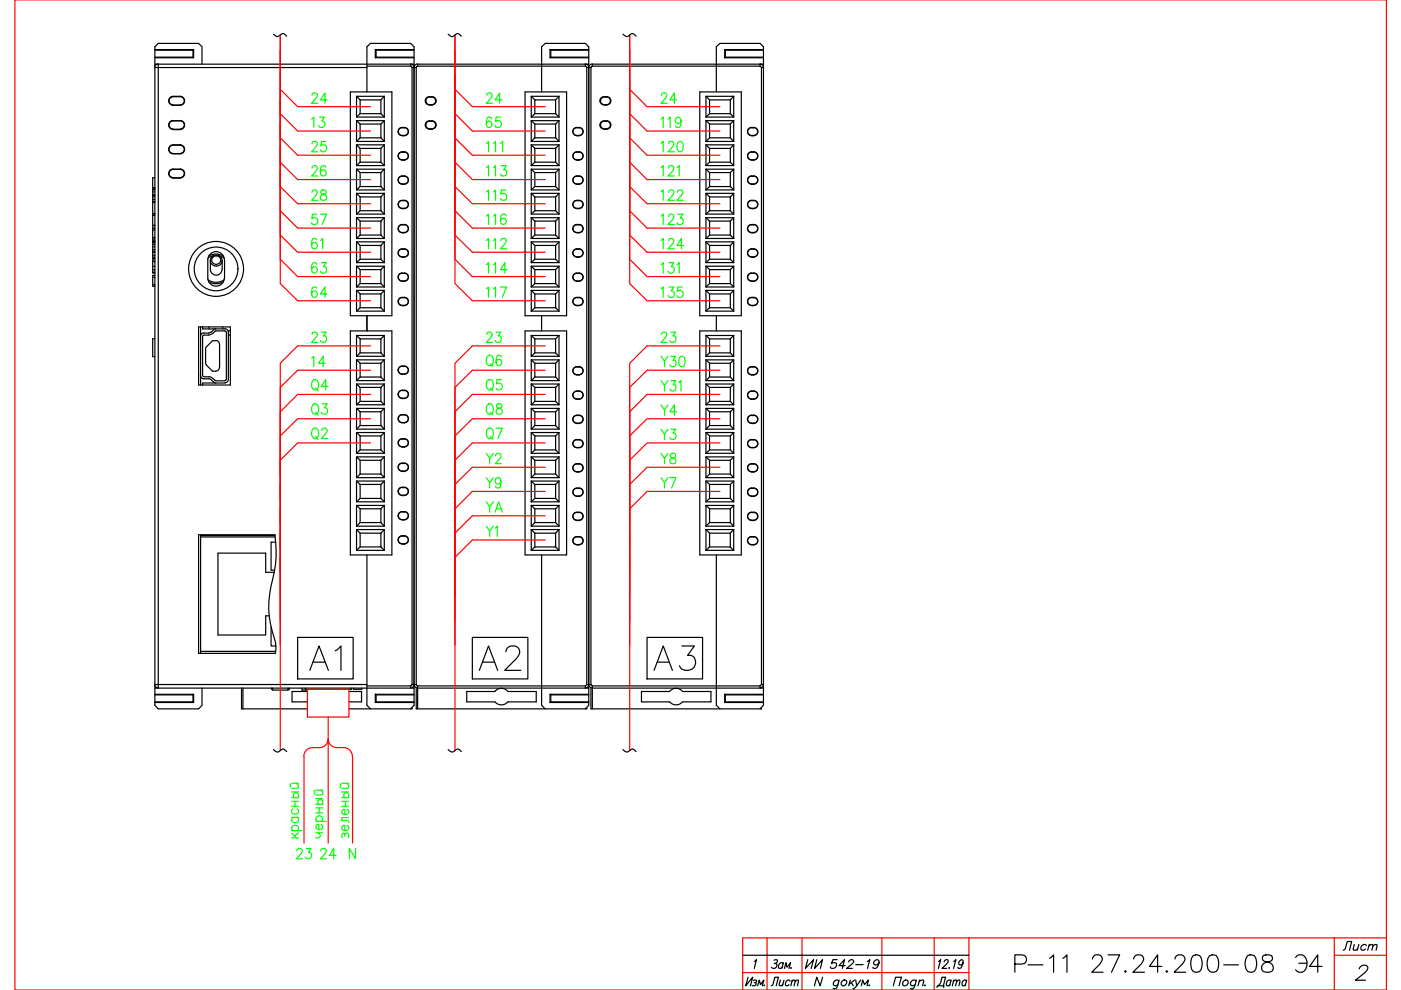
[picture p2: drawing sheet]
<svg xmlns="http://www.w3.org/2000/svg" width="297mm" height="210mm" viewBox="0 0 297 210" stroke-linecap="round" stroke-linejoin="round" font-family="sans-serif">
<defs><g id="words">
<g font-size="8.8">
<text x="64.9" y="143.2">A1</text>
<text x="100.9" y="143.2">A2</text>
<text x="137.9" y="143.2">A3</text>
</g>
<text font-size="7.5" x="214.1" y="207.4">Р-11 27.24.200-08 Э4</text>
<g font-size="5.7" fill="#0f0">
<text x="65.3" y="23.3">24</text>
<text x="102.3" y="23.3">24</text>
<text x="139.3" y="23.3">24</text>
<text x="65.3" y="33.5">25</text>
<text x="139.3" y="33.5">120</text>
<text x="65.3" y="59.3">63</text>
<text x="102.3" y="59.3">114</text>
<text x="102.3" y="79">Q6</text>
<text x="65.3" y="89.3">Q3</text>
<text x="102.3" y="89.3">Q8</text>
<text x="65.3" y="94.5">Q2</text>
<text x="102.3" y="94.5">Q7</text>
<text x="139.3" y="94.5">Y3</text>
<text x="62.1" y="183.4">23</text>
<text x="67" y="183.4">24</text>
</g>
<g font-size="5.3" fill="#0f0">
<text x="65.3" y="28.2">13</text>
<text x="102.3" y="28.2">65</text>
<text x="139.3" y="28.2">119</text>
<text x="65.3" y="38.5">26</text>
<text x="102.3" y="38.5">113</text>
<text x="139.3" y="38.5">121</text>
<text x="65.3" y="43.7">28</text>
<text x="102.3" y="43.7">115</text>
<text x="139.3" y="43.7">122</text>
<text x="65.3" y="54">61</text>
<text x="65.3" y="48.7">57</text>
<text x="102.3" y="54">112</text>
<text x="102.3" y="48.7">116</text>
<text x="139.3" y="54">124</text>
<text x="139.3" y="48.7">123</text>
<text x="65.3" y="64.2">64</text>
<text x="102.3" y="64.2">117</text>
<text x="139.3" y="64.2">135</text>
<text x="65.3" y="73.7">23</text>
<text x="102.3" y="73.7">23</text>
<text x="139.3" y="73.7">23</text>
<text x="65.3" y="84">Q4</text>
<text x="65.3" y="79">14</text>
<text x="102.3" y="84">Q5</text>
<text x="139.3" y="79">Y30</text>
<text x="139.3" y="84">Y31</text>
<text x="139.3" y="89.3">Y4</text>
<text x="102.3" y="99.5">Y2</text>
<text x="139.3" y="99.5">Y8</text>
<text x="102.3" y="104.8">Y9</text>
<text x="139.3" y="104.8">Y7</text>
<text x="102.3" y="109.7">YA</text>
<text x="102.3" y="115">Y1</text>
</g>
<g font-size="5.3">
<text x="284" y="202.8">Лист</text>
<text x="170" y="206.7">ИИ 542-19</text>
<text x="197.9" y="210.6">Дата</text>
</g>
<text font-size="4.9" fill="#0f0" x="75.1" y="178.9" transform="rotate(-90 75.1 178.9)">зеленый</text>
<text font-size="4.9" x="162.6" y="210.3">Лист</text>
</g></defs>
<!-- layer: 1-VIS -->
<g fill="none" stroke="#000" stroke-width=".25">
<path d="M32.8 13.6h55M32.8 14.3h45M32.8 10.5h8.2M32.8 10.6h8.1M32.8 12.1h8.1M32.8 12.2h8.2M33.5 13.6a.74 .74 0 0 0-.7 .7M33.6 13.6l-.1 132.3a.74 .74 0 0 1-.7-.8M41 10.5v1.7l-.1-.1v-1.5zM42.8 13.6v-3.7l-.7-.7h-8.5l-.8 .7v139.6l.8 .8h8.5l.7-.8v-3.6M58 7.3l.9 .5 .9-.6 .3-.1 .7 .6M74.3 19.5h8.8v47.4h-8.8z"/>
<path d="M77.8 19.5v-9.6l.8-.7h8.5l.7 .7v139.6l-.7 .8M79.6 10.5l.1 .1v1.5l-.1 .1zM79.6 10.5h8.2M79.6 12.2h8.2M79.7 10.6h8.1M79.7 12.1h8.1M87 14l.3 .3M87 13.6a.74 .74 0 0 1 .8 .7 .74 .74 0 0 1 .7-.7M87.1 13.6v.4h-9.3M88.3 14.3h-.9v130.8h.9M88.3 14.3v130.8M88.5 14l-.2 .3"/>
<path d="M95 7.3l.9 .5 .9-.6 .3-.1 .7 .6M111.3 19.5h8.8v47.4h-8.8zM114.8 19.5v-9.6l.8-.7h8.5l.7 .7v139.6l-.7 .8M116.6 10.5h8.2M116.6 12.2h8.2M116.6 10.5v1.7M116.6 10.5l.2 .1M116.8 10.6h8M116.8 12.1h8M116.8 12.1l-.2 .1M116.8 10.6v1.5M124.1 13.6a.74 .74 0 0 1 .7 .7 .74 .74 0 0 1 .8-.7"/>
<path d="M124.1 14l.3 .3M124.1 13.6v.4M124.8 13.6h-36.3v.4h35.6M125.3 14.3h-.9v130.8h.9M125.3 14.3v130.8M125.6 14l-.3 .3M125.6 14h35.5M132.1 7.3l.9 .5 .8-.6 .4-.1 .7 .6M148.4 19.5h8.8v47.4h-8.8zM151.9 19.5v-9.6l.7-.7h8.5l.8 .7v139.6l-.8 .8M153.7 10.5h8.2M153.7 12.2h8.2"/>
<path d="M153.7 10.5v1.7M153.7 10.5l.1 .1M153.8 10.6h8.1M153.8 12.1h8.1M153.8 12.1l-.1 .1M153.8 10.6v1.5M161.1 13.6a.74 .74 0 0 1 .8 .7h-.5v130.8h.5a.74 .74 0 0 1-.8 .8v-.5h-35.5v4.9M161.1 14l.3 .3M161.1 13.6v.4M161.9 13.6h-36.3v.4M32.4 39.8h.4M32.8 37.7h-.4v2.2h.4"/>
<path d="M36 31a3 3 0 0 1 2.6-.2 .95 .95 0 0 1 .5 1 .95 .95 0 0 1-.9 .8h-1.5a.95 .95 0 0 1-.9-.6 .95 .95 0 0 1 .2-1zM36 20.7a3 3 0 0 1 2.6-.2 .95 .95 0 0 1 .5 1 .95 .95 0 0 1-.9 .8h-1.5a.95 .95 0 0 1-.9-.6 .95 .95 0 0 1 .2-1zM36.1 31a2.93 2.93 0 0 1 2.4-.1 .89 .89 0 0 1 .5 .9 .89 .89 0 0 1-.8 .8l-1.5-.1a.87 .87 0 0 1-.8-.5 .87 .87 0 0 1 .2-1zM36.1 20.8a2.93 2.93 0 0 1 2.4-.2 .89 .89 0 0 1 .5 1 .89 .89 0 0 1-.8 .7l-1.5-.1a.87 .87 0 0 1-.8-.5 .87 .87 0 0 1 .2-.9zM36.5 20.5h.1M36.5 22.2v.1M36.5 25.6v.1M36.5 27.4h.1M36.5 30.7v.1M36.5 32.5v.1M36.5 35.9v.1M36.5 37.6v.1"/>
<path d="M36.7 35.8a.95 .95 0 0 0-.9 1 .95 .95 0 0 0 .9 .9M36.7 37.6a.87 .87 0 0 1-.9-.8 .87 .87 0 0 1 .9-.9h1.5a.87 .87 0 0 1 .9 .9 .87 .87 0 0 1-.9 .8M36.7 25.5a.95 .95 0 0 0-.9 1 .95 .95 0 0 0 .9 .9M36.7 27.4a.87 .87 0 0 1-.9-.9 .87 .87 0 0 1 .9-.9h1.5a.89 .89 0 0 1 .9 .9 .89 .89 0 0 1-.9 .9M36.7 37.7h1.5M36.7 35.9h1.5M36.7 37.8h1.5M36.7 27.4h1.5M36.7 27.5h1.5M38.2 35.8a.95 .95 0 0 1 .9 1 .95 .95 0 0 1-.9 .9M38.2 25.5a.95 .95 0 0 1 .9 1 .95 .95 0 0 1-.9 .9M75.6 20.4l.8 .8h4.4l.7-.8"/>
<path d="M75.6 35.9h5.9M75.6 20.4h5.9M75.6 25.6h5.9M75.6 30.7h5.9M75.6 20.4v4.4M75.6 25.6v4.4M75.6 30.7v4.4M75.6 35.9v4.4M75.6 24.8h5.9M75.6 30h5.9M75.6 35.1h5.9M75.6 25.6l.8 .7"/>
<path d="M75.6 30.7l.8 .8M75.6 35.9l.8 .7M76.4 21.2v2.9M76.4 26.3v2.9M76.4 31.5v2.9M76.4 36.6v3M76.4 24.1h4.4M76.4 26.3h4.4M76.4 29.2h4.4M76.4 31.5h4.4M76.4 34.4h4.4M76.4 36.6h4.4"/>
<path d="M76.4 39.6h4.4M76.4 39.6l-.8 .7M76.4 34.4l-.8 .7M76.4 29.2l-.8 .8M76.4 24.1l-.8 .7M80.8 21.2v2.9M80.8 26.3v2.9M80.8 31.5v2.9M80.8 36.6v3M80.8 24.1l.7 .7M80.8 29.2l.7 .8M80.8 34.4l.7 .7"/>
<path d="M80.8 39.6l.7 .7M81.5 20.4v4.4M81.5 25.6v4.4M81.5 30.7v4.4M81.5 35.9v4.4M81.5 35.9l-.7 .7M81.5 30.7l-.7 .8M81.5 25.6l-.7 .7M85.3 32.2a.83 .83 0 0 0-.9 .9 .83 .83 0 0 0 .9 .8h.5M85.3 32.3h.5M85.3 34h.5M85.7 37.3a.87 .87 0 0 1 .9 .9 .87 .87 0 0 1-.9 .8"/>
<path d="M85.7 32.2a.87 .87 0 0 1 .9 .9 .87 .87 0 0 1-.9 .8M85.7 37.4a.83 .83 0 0 1 .9 .8 .83 .83 0 0 1-.9 .8M85.7 32.2a.83 .83 0 0 1 .9 .9 .83 .83 0 0 1-.9 .8M85.7 27a.87 .87 0 0 1 .9 .9 .87 .87 0 0 1-.9 .9M85.7 27.1a.83 .83 0 0 1 .9 .8 .83 .83 0 0 1-.9 .8M85.8 37.3a.92 .92 0 0 0-1.3 .6 .92 .92 0 0 0 .8 1.1l.5 .1M85.8 32.2a.92 .92 0 0 0-1.3 .6 .92 .92 0 0 0 .8 1.1M85.8 37.4a.9 .9 0 0 0-1.4 .8 .9 .9 0 0 0 1.4 .8M85.8 27a.92 .92 0 0 0-1.3 .6 .92 .92 0 0 0 .8 1.2h.5M85.8 27.1a.9 .9 0 0 0-1.4 .8 .9 .9 0 0 0 1.4 .8M90.2 21.1v.6M90.2 26.2v.7"/>
<path d="M90.5 20.8a.99 .99 0 0 1 1.4-.2 .99 .99 0 0 1 .2 1.4 .99 .99 0 0 1-1.3 .1 .99 .99 0 0 1-.3-1.3zM91 20.5a.87 .87 0 0 0-.8 .9 .87 .87 0 0 0 .8 .8M91 25.6a.87 .87 0 0 0-.8 .9 .87 .87 0 0 0 .8 .9M91 20.5h.6M91 22.3h.6M91 25.6h.6M91 27.4h.6M91.1 25.7a.87 .87 0 0 0-.8 1.1 .87 .87 0 0 0 1.3 .5 .83 .83 0 0 0 .8-.8 .83 .83 0 0 0-.9-.8M91.1 25.7h.5M91.6 20.5a.87 .87 0 0 1 .9 .9 .87 .87 0 0 1-.9 .8M91.6 25.6a.87 .87 0 0 1 .9 .9 .87 .87 0 0 1-.9 .9M112.6 35.9h5.9"/>
<path d="M112.6 20.4h5.9M112.6 25.6h5.9M112.6 30.7h5.9M112.6 24.8h5.9M112.6 30h5.9M112.6 35.1h5.9M112.6 20.4v4.4M112.6 25.6v4.4M112.6 30.7v4.4M112.6 35.9v4.4M112.6 35.9l.8 .7M112.6 30.7l.8 .8"/>
<path d="M112.6 25.6l.8 .7M112.6 20.4l.8 .8M113.4 24.1h4.4M113.4 26.3h4.4M113.4 29.2h4.4M113.4 31.5h4.4M113.4 34.4h4.4M113.4 36.6h4.4M113.4 39.6h4.4M113.4 24.1l-.8 .7M113.4 29.2l-.8 .8M113.4 34.4l-.8 .7"/>
<path d="M113.4 39.6l-.8 .7M113.4 21.2v2.9M113.4 26.3v2.9M113.4 31.5v2.9M113.4 36.6v3M113.4 21.2h4.4M117.8 21.2v2.9M117.8 26.3v2.9M117.8 31.5v2.9M117.8 36.6v3M117.8 39.6l.7 .7M117.8 34.4l.7 .7"/>
<path d="M117.8 29.2l.7 .8M117.8 24.1l.7 .7M118.5 20.4l-.7 .8M118.5 25.6l-.7 .7M118.5 30.7l-.7 .8M118.5 35.9l-.7 .7M118.5 20.4v4.4M118.5 25.6v4.4M118.5 30.7v4.4M118.5 35.9v4.4M122.3 27.1a.83 .83 0 0 0-.8 .8 .83 .83 0 0 0 .8 .8M122.3 32.2a.83 .83 0 0 0-.8 .9 .83 .83 0 0 0 .8 .8"/>
<path d="M122.3 37.4a.83 .83 0 0 0-.8 .8 .83 .83 0 0 0 .8 .8M122.3 27a.87 .87 0 0 0-.9 .9 .87 .87 0 0 0 .9 .9M122.3 32.2a.87 .87 0 0 0-.9 .9 .87 .87 0 0 0 .9 .8M122.3 37.3a.87 .87 0 0 0-.9 .9 .87 .87 0 0 0 .9 .8M122.3 32.2h.5M122.3 32.3h.5M122.3 33.9h.5M122.3 34h.5M122.3 37.3h.5M122.3 37.4h.5M122.3 39h.5M122.3 39.1h.5"/>
<path d="M122.3 27h.5M122.3 27.1h.5M122.3 28.7h.5M122.3 28.8h.5M122.8 27.1a.83 .83 0 0 1 .8 .8 .83 .83 0 0 1-.8 .8M122.8 32.2a.83 .83 0 0 1 .8 .9 .83 .83 0 0 1-.8 .8M122.8 37.4a.83 .83 0 0 1 .8 .8 .83 .83 0 0 1-.8 .8M122.8 27a.87 .87 0 0 1 .8 .9 .87 .87 0 0 1-.8 .9M122.8 32.2a.87 .87 0 0 1 .8 .9 .87 .87 0 0 1-.8 .8M122.8 37.3a.87 .87 0 0 1 .8 .9 .87 .87 0 0 1-.8 .8M127.3 21.1v.6M127.3 26.2v.7"/>
<path d="M127.6 20.8a.99 .99 0 0 1 1.3-.2 .99 .99 0 0 1 .3 1.4 .99 .99 0 0 1-1.4 .1 .99 .99 0 0 1-.2-1.3zM128.1 20.5a.87 .87 0 0 0-.9 .9 .87 .87 0 0 0 .9 .8M128.1 25.6a.87 .87 0 0 0-.9 .9 .87 .87 0 0 0 .9 .9M128.1 20.5h.6M128.1 22.3h.6M128.1 25.6h.6M128.1 27.4h.6M128.2 25.7a.87 .87 0 0 0-.8 1.1 .87 .87 0 0 0 1.2 .5 .83 .83 0 0 0 .8-.8 .83 .83 0 0 0-.8-.8M128.2 25.7h.4M128.7 20.5a.87 .87 0 0 1 .8 .9 .87 .87 0 0 1-.8 .8M128.7 25.6a.87 .87 0 0 1 .8 .9 .87 .87 0 0 1-.8 .9M149.7 35.9h5.9"/>
<path d="M149.7 20.4h5.9M149.7 25.6h5.9M149.7 30.7h5.9M149.7 24.8h5.9M149.7 30h5.9M149.7 35.1h5.9M149.7 20.4v4.4M149.7 25.6v4.4M149.7 30.7v4.4M149.7 35.9v4.4M149.7 35.9l.7 .7M149.7 30.7l.7 .8"/>
<path d="M149.7 25.6l.7 .7M149.7 20.4l.7 .8M150.4 24.1h4.4M150.4 26.3h4.4M150.4 29.2h4.4M150.4 31.5h4.4M150.4 34.4h4.4M150.4 36.6h4.4M150.4 39.6h4.4M150.4 21.2h4.4M150.4 24.1l-.7 .7M150.4 29.2l-.7 .8"/>
<path d="M150.4 34.4l-.7 .7M150.4 39.6l-.7 .7M150.4 21.2v2.9M150.4 26.3v2.9M150.4 31.5v2.9M150.4 36.6v3M154.8 21.2v2.9M154.8 26.3v2.9M154.8 31.5v2.9M154.8 36.6v3M154.8 39.6l.8 .7M154.8 34.4l.8 .7"/>
<path d="M154.8 29.2l.8 .8M154.8 24.1l.8 .7M155.6 20.4l-.8 .8M155.6 25.6l-.8 .7M155.6 30.7l-.8 .8M155.6 35.9l-.8 .7M155.6 20.4v4.4M155.6 25.6v4.4M155.6 30.7v4.4M155.6 35.9v4.4M159.3 27.1a.83 .83 0 0 0-.8 .8 .83 .83 0 0 0 .8 .8M159.3 32.2a.83 .83 0 0 0-.8 .9 .83 .83 0 0 0 .8 .8"/>
<path d="M159.3 37.4a.83 .83 0 0 0-.8 .8 .83 .83 0 0 0 .8 .8M159.3 27a.87 .87 0 0 0-.8 .9 .87 .87 0 0 0 .8 .9M159.3 32.2a.87 .87 0 0 0-.8 .9 .87 .87 0 0 0 .8 .8M159.3 37.3a.87 .87 0 0 0-.8 .9 .87 .87 0 0 0 .8 .8M159.4 32.2h.4M159.4 32.3h.4M159.4 33.9h.4M159.4 34h.4M159.4 37.3h.4M159.4 37.4h.4M159.4 39h.4M159.4 39.1h.4"/>
<path d="M159.4 27h.4M159.4 27.1h.4M159.4 28.7h.4M159.4 28.8h.4M159.8 27.1a.83 .83 0 0 1 .8 .8 .83 .83 0 0 1-.8 .8M159.8 32.2a.83 .83 0 0 1 .8 .9 .83 .83 0 0 1-.8 .8M159.8 37.4a.83 .83 0 0 1 .8 .8 .83 .83 0 0 1-.8 .8M159.8 27a.87 .87 0 0 1 .9 .9 .87 .87 0 0 1-.9 .9M159.8 32.2a.87 .87 0 0 1 .9 .9 .87 .87 0 0 1-.9 .8M159.8 37.3a.87 .87 0 0 1 .9 .9 .87 .87 0 0 1-.9 .8M32.4 56.5h.4M32.4 57.2h.4"/>
<path d="M32.4 57.7h.4M32.4 58.8h.4M32.4 45.3h.4M32.4 45.4h.4M32.4 45.6h.4M32.4 47.8h.4M32.4 47.9h.4M32.4 48.4h.4M32.4 48.8h.4M32.4 50.3h.4M32.4 50.7h.4M32.4 51.1h.4"/>
<path d="M32.4 51.2h.4M32.4 51.3h.4M32.4 51.4h.4M32.4 51.8h.4M32.4 52.3h.4M32.4 52.9h.4M32.4 53.3h.4M32.4 53.4h.4M32.4 53.5h.4M32.4 54.1h.4M32.4 54.5h.4M32.4 55.5h.4"/>
<path d="M32.4 40.2h.4M32.4 40.7h.4M32.4 41.2h.4M32.4 41.5h.4M32.4 41.7h.4M32.4 42.3h.4M32.4 42.7h.4M32.8 58.4h-.4v2.3h.4M32.8 40.1h-.4v2.7h.4M32.8 42.9h-.4v11.9h.4M32.8 55.1h-.4v2.8h.4M44.6 55.3a1.25 1.25 0 0 0 1.3 1.1 1.25 1.25 0 0 0 1.2-1.1"/>
<path d="M44.6 55.3v1.7a1.25 1.25 0 0 0 1.3 1.3 1.25 1.25 0 0 0 1.2-1.3v-1.7M44.6 55.3a1.25 1.25 0 0 1 1.3-1.2 1.25 1.25 0 0 1 1.2 1.2M45.1 54.2l-1 .5M46.5 54.2l1 .5M47.3 54.3a3.2 3.2 0 0 0-3 0M47.3 59.8a3.2 3.2 0 0 1-3 0M47.5 59.3a2.86 2.86 0 0 1-3.4 0M47.6 55.1a1.76 1.76 0 0 0-1.8-1.7 1.76 1.76 0 0 0-1.7 1.7v3.8a1.76 1.76 0 0 0 1.7 1.8 1.76 1.76 0 0 0 1.8-1.8M47.6 55.1v3.8M75.6 45.4h5.9M75.6 41v4.4M75.6 46.2v4.4"/>
<path d="M75.6 51.3v4.4M75.6 56.4v4.4M75.6 50.6h5.9M75.6 51.3h5.9M75.6 55.7h5.9M75.6 56.4h5.9M75.6 51.3l.8 .7M75.6 56.4l.8 .8M75.6 40.3h5.9M75.6 41h5.9M75.6 46.2h5.9M75.6 41l.8 .8"/>
<path d="M75.6 46.2l.8 .7M76.4 41.8v2.9M76.4 46.9v2.9M76.4 52v3M76.4 57.2v2.9M76.4 49.8h4.4M76.4 52h4.4M76.4 55h4.4M76.4 57.2h4.4M76.4 55l-.8 .7M76.4 49.8l-.8 .8M76.4 41.8h4.4"/>
<path d="M76.4 44.7h4.4M76.4 46.9h4.4M76.4 44.7l-.8 .7M80.8 41.8v2.9M80.8 46.9v2.9M80.8 52v3M80.8 57.2v2.9M80.8 49.8l.7 .8M80.8 55l.7 .7M80.8 44.7l.7 .7M81.5 41v4.4M81.5 46.2v4.4"/>
<path d="M81.5 51.3v4.4M81.5 56.4v4.4M81.5 56.4l-.7 .8M81.5 51.3l-.7 .7M81.5 46.2l-.7 .7M81.5 41l-.7 .8M85.3 42.5a.83 .83 0 0 0-.9 .8 .83 .83 0 0 0 .9 .9h.5M85.3 57.9a.87 .87 0 0 0-.9 .9 .87 .87 0 0 0 .9 .8M85.3 52.8a.83 .83 0 0 0-.9 .8 .83 .83 0 0 0 .9 .9h.5M85.3 47.6a.83 .83 0 0 0-.9 .9 .83 .83 0 0 0 .9 .8h.5M85.3 54.5h.5M85.3 58h.5"/>
<path d="M85.3 59.7h.5M85.3 44.3h.5M85.3 47.7h.5M85.3 49.4h.5M85.3 52.8h.5M85.3 42.6h.5M85.7 42.5a.87 .87 0 0 1 .9 .8 .87 .87 0 0 1-.9 .9M85.7 42.5a.83 .83 0 0 1 .9 .8 .83 .83 0 0 1-.9 .9M85.7 57.9a.87 .87 0 0 1 .9 .9 .87 .87 0 0 1-.9 .8M85.7 57.9a.83 .83 0 0 1 .9 .9 .83 .83 0 0 1-.9 .8M85.7 52.8a.87 .87 0 0 1 .9 .8 .87 .87 0 0 1-.9 .9M85.7 47.6a.87 .87 0 0 1 .9 .9 .87 .87 0 0 1-.9 .8"/>
<path d="M85.7 52.8a.83 .83 0 0 1 .9 .8 .83 .83 0 0 1-.9 .9M85.7 47.6a.83 .83 0 0 1 .9 .9 .83 .83 0 0 1-.9 .8M85.8 42.5a.92 .92 0 0 0-1.3 .5 .92 .92 0 0 0 .8 1.2M85.8 57.9a.92 .92 0 0 0-1.4 .9 .92 .92 0 0 0 1.4 .8M85.8 52.8a.92 .92 0 0 0-1.3 .5 .92 .92 0 0 0 .8 1.2M85.8 47.6a.92 .92 0 0 0-1.3 .6 .92 .92 0 0 0 .8 1.1M112.6 45.4h5.9M112.6 50.6h5.9M112.6 51.3h5.9M112.6 55.7h5.9M112.6 56.4h5.9M112.6 40.3h5.9"/>
<path d="M112.6 41h5.9M112.6 46.2h5.9M112.6 41v4.4M112.6 46.2v4.4M112.6 51.3v4.4M112.6 56.4v4.4M112.6 56.4l.8 .8M112.6 51.3l.8 .7M112.6 46.2l.8 .7M112.6 41l.8 .8M113.4 49.8h4.4M113.4 52h4.4"/>
<path d="M113.4 55h4.4M113.4 57.2h4.4M113.4 41.8h4.4M113.4 44.7h4.4M113.4 46.9h4.4M113.4 44.7l-.8 .7M113.4 49.8l-.8 .8M113.4 55l-.8 .7M113.4 41.8v2.9M113.4 46.9v2.9M113.4 52v3M113.4 57.2v2.9"/>
<path d="M117.8 41.8v2.9M117.8 46.9v2.9M117.8 52v3M117.8 57.2v2.9M117.8 55l.7 .7M117.8 49.8l.7 .8M117.8 44.7l.7 .7M118.5 41l-.7 .8M118.5 46.2l-.7 .7M118.5 51.3l-.7 .7M118.5 56.4l-.7 .8M118.5 41v4.4"/>
<path d="M118.5 46.2v4.4M118.5 51.3v4.4M118.5 56.4v4.4M122.3 42.5a.83 .83 0 0 0-.8 .8 .83 .83 0 0 0 .8 .9M122.3 47.6a.83 .83 0 0 0-.8 .9 .83 .83 0 0 0 .8 .8M122.3 52.8a.83 .83 0 0 0-.8 .8 .83 .83 0 0 0 .8 .9M122.3 57.9a.83 .83 0 0 0-.8 .9 .83 .83 0 0 0 .8 .8M122.3 42.5a.87 .87 0 0 0-.9 .8 .87 .87 0 0 0 .9 .9M122.3 47.6a.87 .87 0 0 0-.9 .9 .87 .87 0 0 0 .9 .8M122.3 52.8a.87 .87 0 0 0-.9 .8 .87 .87 0 0 0 .9 .9M122.3 57.9a.87 .87 0 0 0-.9 .9 .87 .87 0 0 0 .9 .8M122.3 54.5h.5"/>
<path d="M122.3 57.9h.5M122.3 58h.5M122.3 59.6h.5M122.3 59.7h.5M122.3 44.2h.5M122.3 44.3h.5M122.3 47.6h.5M122.3 47.7h.5M122.3 49.3h.5M122.3 49.4h.5M122.3 52.8h.5M122.3 42.5h.5"/>
<path d="M122.3 42.6h.5M122.8 42.5a.83 .83 0 0 1 .8 .8 .83 .83 0 0 1-.8 .9M122.8 47.6a.83 .83 0 0 1 .8 .9 .83 .83 0 0 1-.8 .8M122.8 52.8a.83 .83 0 0 1 .8 .8 .83 .83 0 0 1-.8 .9M122.8 57.9a.83 .83 0 0 1 .8 .9 .83 .83 0 0 1-.8 .8M122.8 42.5a.87 .87 0 0 1 .8 .8 .87 .87 0 0 1-.8 .9M122.8 47.6a.87 .87 0 0 1 .8 .9 .87 .87 0 0 1-.8 .8M122.8 52.8a.87 .87 0 0 1 .8 .8 .87 .87 0 0 1-.8 .9M122.8 57.9a.87 .87 0 0 1 .8 .9 .87 .87 0 0 1-.8 .8M149.7 45.4h5.9M149.7 50.6h5.9M149.7 51.3h5.9"/>
<path d="M149.7 55.7h5.9M149.7 56.4h5.9M149.7 40.3h5.9M149.7 41h5.9M149.7 46.2h5.9M149.7 41v4.4M149.7 46.2v4.4M149.7 51.3v4.4M149.7 56.4v4.4M149.7 56.4l.7 .8M149.7 51.3l.7 .7M149.7 46.2l.7 .7"/>
<path d="M149.7 41l.7 .8M150.4 49.8h4.4M150.4 52h4.4M150.4 55h4.4M150.4 57.2h4.4M150.4 41.8h4.4M150.4 44.7h4.4M150.4 46.9h4.4M150.4 44.7l-.7 .7M150.4 49.8l-.7 .8M150.4 55l-.7 .7M150.4 41.8v2.9"/>
<path d="M150.4 46.9v2.9M150.4 52v3M150.4 57.2v2.9M154.8 41.8v2.9M154.8 46.9v2.9M154.8 52v3M154.8 57.2v2.9M154.8 55l.8 .7M154.8 49.8l.8 .8M154.8 44.7l.8 .7M155.6 41l-.8 .8M155.6 46.2l-.8 .7"/>
<path d="M155.6 51.3l-.8 .7M155.6 56.4l-.8 .8M155.6 41v4.4M155.6 46.2v4.4M155.6 51.3v4.4M155.6 56.4v4.4M159.3 42.5a.83 .83 0 0 0-.8 .8 .83 .83 0 0 0 .8 .9M159.3 47.6a.83 .83 0 0 0-.8 .9 .83 .83 0 0 0 .8 .8M159.3 52.8a.83 .83 0 0 0-.8 .8 .83 .83 0 0 0 .8 .9M159.3 57.9a.83 .83 0 0 0-.8 .9 .83 .83 0 0 0 .8 .8M159.3 42.5a.87 .87 0 0 0-.8 .8 .87 .87 0 0 0 .8 .9M159.3 47.6a.87 .87 0 0 0-.8 .9 .87 .87 0 0 0 .8 .8"/>
<path d="M159.3 52.8a.87 .87 0 0 0-.8 .8 .87 .87 0 0 0 .8 .9M159.3 57.9a.87 .87 0 0 0-.8 .9 .87 .87 0 0 0 .8 .8M159.4 54.5h.4M159.4 57.9h.4M159.4 58h.4M159.4 59.6h.4M159.4 59.7h.4M159.4 44.2h.4M159.4 44.3h.4M159.4 47.6h.4M159.4 47.7h.4M159.4 49.3h.4"/>
<path d="M159.4 49.4h.4M159.4 52.8h.4M159.4 42.5h.4M159.4 42.6h.4M159.8 42.5a.83 .83 0 0 1 .8 .8 .83 .83 0 0 1-.8 .9M159.8 47.6a.83 .83 0 0 1 .8 .9 .83 .83 0 0 1-.8 .8M159.8 52.8a.83 .83 0 0 1 .8 .8 .83 .83 0 0 1-.8 .9M159.8 57.9a.83 .83 0 0 1 .8 .9 .83 .83 0 0 1-.8 .8M159.8 42.5a.87 .87 0 0 1 .9 .8 .87 .87 0 0 1-.9 .9M159.8 47.6a.87 .87 0 0 1 .9 .9 .87 .87 0 0 1-.9 .8M159.8 52.8a.87 .87 0 0 1 .9 .8 .87 .87 0 0 1-.9 .9M159.8 57.9a.87 .87 0 0 1 .9 .9 .87 .87 0 0 1-.9 .8"/>
<path d="M32.4 60.3h.4M32.8 71.8h-.4v3.8h.4M42.1 69.3h6.7v12.3h-6.7zM42.5 79.6a.74 .74 0 0 0 .7 .7h1.2l.4 .2M42.5 69.3v12.3M43 69.3v.4h4.7M43 79.6l.2 .3a1.97 1.97 0 0 1 1.9 .3M43.8 73.5l-.2 .5v3.1l1.5 1.6h.7M44.3 69.3v.4M44.8 70.4l-.4 .2h-1.1a.68 .68 0 0 0-.8 .7M45.1 70.7a2.36 2.36 0 0 1-2 .4l-.1 .2v8.3M45.2 69.9l-.4 .5"/>
<path d="M45.8 69.7l-.6 .2M45.8 70.2l-.7 .5M45.8 72.2a.74 .74 0 0 1 .7 .7M45.8 70.2h1.9M45.8 72.2h-.7l-1.3 1.3M46.5 77.9a.74 .74 0 0 1-.7 .8M46.6 73v4.9M47.2 69.3v.4M47.7 69.7a.74 .74 0 0 1 .7 .7v10M47.7 70.2l.2 .2 .1 10M48.3 70.2h.5M48.4 71h.4"/>
<path d="M74.3 70.2h8.8v47.5h-8.8zM75.6 61.6v4.4M75.6 71.1v4.4M75.6 76.3v4.4M75.6 75.5h5.9M75.6 76.3h5.9M75.6 76.3l.8 .7M75.6 60.8h5.9M75.6 61.6h5.9M75.6 66h5.9M75.6 71.1h5.9M75.6 61.6l.8 .7"/>
<path d="M75.6 71.1l.8 .8M76.4 62.3v2.9M76.4 71.9v2.9M76.4 77v2.9M76.4 74.8h4.4M76.4 77h4.4M76.4 79.9h4.4M76.4 79.9l-.8 .8M76.4 74.8l-.8 .7M76.4 60.1h4.4M76.4 62.3h4.4M76.4 65.2h4.4"/>
<path d="M76.4 71.9h4.4M76.4 65.2l-.8 .8M76.4 60.1l-.8 .7M77.8 66.9v3.3M80.8 62.3v2.9M80.8 71.9v2.9M80.8 77v2.9M80.8 74.8l.7 .7M80.8 79.9l.7 .8M80.8 60.1l.7 .7M80.8 65.2l.7 .8M81.5 61.6v4.4"/>
<path d="M81.5 71.1v4.4M81.5 76.3v4.4M81.5 76.3l-.7 .7M81.5 71.1l-.7 .8M81.5 61.6l-.7 .7M85.3 77.7a.83 .83 0 0 0-.9 .8 .83 .83 0 0 0 .9 .8h.5M85.3 63.1a.83 .83 0 0 0-.9 .8 .83 .83 0 0 0 .9 .8h.5M85.3 77.7h.5M85.3 63.1h.5M85.3 64.8h.5M85.7 77.6a.87 .87 0 0 1 .9 .9 .87 .87 0 0 1-.9 .8M85.7 77.7a.83 .83 0 0 1 .9 .8 .83 .83 0 0 1-.9 .8"/>
<path d="M85.7 63a.87 .87 0 0 1 .9 .9 .87 .87 0 0 1-.9 .9M85.7 63.1a.83 .83 0 0 1 .9 .8 .83 .83 0 0 1-.9 .8M85.8 77.6a.96 .96 0 0 0-1.4 .9 .96 .96 0 0 0 1.4 .8M85.8 63a.92 .92 0 0 0-1.3 .6 .92 .92 0 0 0 .8 1.2M111.3 70.2h8.8v47.5h-8.8zM112.6 75.5h5.9M112.6 76.3h5.9M112.6 60.8h5.9M112.6 61.6h5.9M112.6 66h5.9M112.6 71.1h5.9M112.6 61.6v4.4"/>
<path d="M112.6 71.1v4.4M112.6 76.3v4.4M112.6 61.6l.8 .7M112.6 76.3l.8 .7M112.6 71.1l.8 .8M113.4 74.8h4.4M113.4 77h4.4M113.4 79.9h4.4M113.4 60.1h4.4M113.4 62.3h4.4M113.4 65.2h4.4M113.4 71.9h4.4"/>
<path d="M113.4 60.1l-.8 .7M113.4 65.2l-.8 .8M113.4 62.3v2.9M113.4 71.9v2.9M113.4 77v2.9M113.4 74.8l-.8 .7M113.4 79.9l-.8 .8M114.8 66.9v3.3M117.8 62.3v2.9M117.8 71.9v2.9M117.8 77v2.9M117.8 65.2l.7 .8"/>
<path d="M117.8 60.1l.7 .7M117.8 79.9l.7 .8M117.8 74.8l.7 .7M118.5 61.6v4.4M118.5 71.1v4.4M118.5 76.3v4.4M118.5 61.6l-.7 .7M118.5 71.1l-.7 .8M118.5 76.3l-.7 .7M121.7 78l.6-.2a.83 .83 0 0 0-.8 .8 .83 .83 0 0 0 .8 .8 .83 .83 0 0 1-.8-.5 .83 .83 0 0 1 .2-.9zM122.3 63.1a.83 .83 0 0 0-.8 .8 .83 .83 0 0 0 .8 .8M122.3 63a.87 .87 0 0 0-.9 .9 .87 .87 0 0 0 .9 .9"/>
<path d="M122.3 63h.5M122.3 63.1h.5M122.3 64.7h.5M122.3 64.8h.5M122.3 79.5h.5M122.3 79.4h.5M122.3 77.8h.5M122.3 77.7h.5M122.8 63.1a.83 .83 0 0 1 .8 .8 .83 .83 0 0 1-.8 .8M122.8 63a.87 .87 0 0 1 .8 .9 .87 .87 0 0 1-.8 .9M122.8 77.8a.83 .83 0 0 1 .8 .8 .83 .83 0 0 1-.8 .8 .83 .83 0 0 0 .8-.8 .83 .83 0 0 0-.8-.8zM148.4 70.2h8.8v47.5h-8.8z"/>
<path d="M149.7 75.5h5.9M149.7 76.3h5.9M149.7 60.8h5.9M149.7 61.6h5.9M149.7 66h5.9M149.7 71.1h5.9M149.7 61.6v4.4M149.7 71.1v4.4M149.7 76.3v4.4M149.7 61.6l.7 .7M149.7 76.3l.7 .7M149.7 71.1l.7 .8"/>
<path d="M150.4 74.8h4.4M150.4 77h4.4M150.4 79.9h4.4M150.4 60.1h4.4M150.4 62.3h4.4M150.4 65.2h4.4M150.4 71.9h4.4M150.4 60.1l-.7 .7M150.4 65.2l-.7 .8M150.4 62.3v2.9M150.4 71.9v2.9M150.4 77v2.9"/>
<path d="M150.4 74.8l-.7 .7M150.4 79.9l-.7 .8M151.9 66.9v3.3M154.8 62.3v2.9M154.8 71.9v2.9M154.8 77v2.9M154.8 65.2l.8 .8M154.8 60.1l.8 .7M154.8 79.9l.8 .8M154.8 74.8l.8 .7M155.6 61.6v4.4M155.6 71.1v4.4"/>
<path d="M155.6 76.3v4.4M155.6 61.6l-.8 .7M155.6 71.1l-.8 .8M155.6 76.3l-.8 .7M158.7 78l.6-.2a.83 .83 0 0 0-.8 .8 .83 .83 0 0 0 .8 .8 .83 .83 0 0 1-.8-.5 .83 .83 0 0 1 .2-.9zM159.3 63.1a.83 .83 0 0 0-.8 .8 .83 .83 0 0 0 .8 .8M159.3 63a.87 .87 0 0 0-.8 .9 .87 .87 0 0 0 .8 .9M159.4 63h.4M159.4 63.1h.4M159.4 64.7h.4M159.4 64.8h.4M159.4 79.5h.4"/>
<path d="M159.4 79.4h.4M159.4 77.8h.4M159.4 77.7h.4M159.8 63.1a.83 .83 0 0 1 .8 .8 .83 .83 0 0 1-.8 .8M159.8 63a.87 .87 0 0 1 .9 .9 .87 .87 0 0 1-.9 .9M159.8 77.8a.83 .83 0 0 1 .8 .8 .83 .83 0 0 1-.8 .8M44.8 80.5l.4 .5M45.1 80.2l.5 .5M45.2 81l.6 .2M45.6 80.6l.2 .1M45.8 80.7h1.9M47.7 81.2h-4.7v.4"/>
<path d="M47.9 80.4l-.2 .3M48.4 80.4a.74 .74 0 0 1-.7 .8M75.6 80.7h5.9M75.6 81.4v4.4M75.6 86.6v4.4M75.6 91.7v4.4M75.6 96.9v4.4M75.6 81.4h5.9M75.6 85.8h5.9M75.6 86.6h5.9M75.6 91h5.9M75.6 91.7h5.9"/>
<path d="M75.6 96.1h5.9M75.6 96.9h5.9M75.6 81.4l.8 .7M75.6 86.6l.8 .7M75.6 91.7l.8 .7M75.6 96.9l.8 .7M76.4 82.1v3M76.4 87.3v2.9M76.4 92.4v3M76.4 97.6v2.9M76.4 82.1h4.4M76.4 85.1h4.4"/>
<path d="M76.4 87.3h4.4M76.4 90.2h4.4M76.4 92.4h4.4M76.4 95.4h4.4M76.4 97.6h4.4M76.4 95.4l-.8 .7M76.4 90.2l-.8 .8M76.4 85.1l-.8 .7M80.8 82.1v3M80.8 87.3v2.9M80.8 92.4v3M80.8 97.6v2.9"/>
<path d="M80.8 85.1l.7 .7M80.8 90.2l.7 .8M80.8 95.4l.7 .7M81.5 96.9v4.4l-.7-.8M81.5 81.4v4.4M81.5 86.6v4.4M81.5 91.7v4.4M81.5 96.9l-.7 .7M81.5 91.7l-.7 .7M81.5 86.6l-.7 .7M81.5 81.4l-.7 .7M85.3 98.2a.83 .83 0 0 0-.9 .9 .83 .83 0 0 0 .9 .8h.5"/>
<path d="M85.3 93.1a.83 .83 0 0 0-.9 .8 .83 .83 0 0 0 .9 .8h.5M85.3 87.9a.83 .83 0 0 0-.9 .9 .83 .83 0 0 0 .9 .8h.5M85.3 93.1h.5M85.3 98.3h.5M85.3 100h.5M85.3 88h.5M85.7 98.2a.87 .87 0 0 1 .9 .9 .87 .87 0 0 1-.9 .8M85.7 93a.87 .87 0 0 1 .9 .9 .87 .87 0 0 1-.9 .9M85.7 98.2a.83 .83 0 0 1 .9 .9 .83 .83 0 0 1-.9 .8M85.7 93.1a.83 .83 0 0 1 .9 .8 .83 .83 0 0 1-.9 .8M85.7 87.9a.87 .87 0 0 1 .9 .9 .87 .87 0 0 1-.9 .8M85.7 82.7a.87 .87 0 0 1 .9 .9 .87 .87 0 0 1-.9 .9"/>
<path d="M85.7 87.9a.83 .83 0 0 1 .9 .9 .83 .83 0 0 1-.9 .8M85.7 82.8a.83 .83 0 0 1 .9 .8 .83 .83 0 0 1-.9 .8M85.8 98.2a.92 .92 0 0 0-1.3 .6 .92 .92 0 0 0 .8 1.1M85.8 93a.92 .92 0 0 0-1.3 .6 .92 .92 0 0 0 .8 1.2h.5M85.8 87.9a.96 .96 0 0 0-1.4 .9 .96 .96 0 0 0 1.4 .8M85.8 82.7a.92 .92 0 0 0-1.3 .6 .92 .92 0 0 0 .8 1.2h.5M85.8 82.8a.9 .9 0 0 0-1.4 .8 .9 .9 0 0 0 1.4 .8M112.6 80.7h5.9M112.6 81.4h5.9M112.6 85.8h5.9M112.6 86.6h5.9M112.6 91h5.9"/>
<path d="M112.6 91.7h5.9M112.6 96.1h5.9M112.6 96.9h5.9M112.6 81.4v4.4M112.6 86.6v4.4M112.6 91.7v4.4M112.6 96.9v4.4M112.6 96.9l.8 .7M112.6 91.7l.8 .7M112.6 86.6l.8 .7M112.6 81.4l.8 .7M113.4 82.1h4.4"/>
<path d="M113.4 85.1h4.4M113.4 87.3h4.4M113.4 90.2h4.4M113.4 92.4h4.4M113.4 95.4h4.4M113.4 97.6h4.4M113.4 82.1v3M113.4 87.3v2.9M113.4 92.4v3M113.4 97.6v2.9M113.4 85.1l-.8 .7M113.4 90.2l-.8 .8"/>
<path d="M113.4 95.4l-.8 .7M117.8 82.1v3M117.8 87.3v2.9M117.8 92.4v3M117.8 97.6v2.9M117.8 95.4l.7 .7M117.8 90.2l.7 .8M117.8 85.1l.7 .7M118.5 81.4v4.4M118.5 86.6v4.4M118.5 91.7v4.4M118.5 96.9v4.4"/>
<path d="M118.5 81.4l-.7 .7M118.5 86.6l-.7 .7M118.5 91.7l-.7 .7M118.5 96.9l-.7 .7M121.7 88.3l.6-.2a.83 .83 0 0 0-.8 .8 .83 .83 0 0 0 .8 .8 .83 .83 0 0 1-.8-.5 .83 .83 0 0 1 .2-.9zM122.3 82.9a.83 .83 0 0 0-.8 .9 .83 .83 0 0 0 .8 .8M122.3 93.2a.83 .83 0 0 0-.8 .9 .83 .83 0 0 0 .8 .8M122.3 98.4a.83 .83 0 0 0-.8 .8 .83 .83 0 0 0 .8 .8M122.3 82.9a.87 .87 0 0 0-.9 .9 .87 .87 0 0 0 .9 .8M122.3 93.2a.87 .87 0 0 0-.9 .9 .87 .87 0 0 0 .9 .8M122.3 98.3a.87 .87 0 0 0-.9 .9 .87 .87 0 0 0 .9 .8M122.3 98.4h.5"/>
<path d="M122.3 98.3h.5M122.3 94.9h.5M122.3 93.3h.5M122.3 93.2h.5M122.3 89.8h.5M122.3 89.7h.5M122.3 88.1h.5M122.3 88h.5M122.3 84.6h.5M122.3 83h.5M122.3 82.9h.5M122.8 82.9a.83 .83 0 0 1 .8 .9 .83 .83 0 0 1-.8 .8"/>
<path d="M122.8 88.1a.83 .83 0 0 1 .8 .8 .83 .83 0 0 1-.8 .8 .83 .83 0 0 0 .8-.8 .83 .83 0 0 0-.8-.8zM122.8 93.2a.83 .83 0 0 1 .8 .9 .83 .83 0 0 1-.8 .8M122.8 98.4a.83 .83 0 0 1 .8 .8 .83 .83 0 0 1-.8 .8M122.8 82.9a.87 .87 0 0 1 .8 .9 .87 .87 0 0 1-.8 .8M122.8 93.2a.87 .87 0 0 1 .8 .9 .87 .87 0 0 1-.8 .8M122.8 98.3a.87 .87 0 0 1 .8 .9 .87 .87 0 0 1-.8 .8M149.7 80.7h5.9M149.7 81.4h5.9M149.7 85.8h5.9M149.7 86.6h5.9M149.7 91h5.9M149.7 91.7h5.9"/>
<path d="M149.7 96.1h5.9M149.7 96.9h5.9M149.7 81.4v4.4M149.7 86.6v4.4M149.7 91.7v4.4M149.7 96.9v4.4M149.7 96.9l.7 .7M149.7 91.7l.7 .7M149.7 86.6l.7 .7M149.7 81.4l.7 .7M150.4 82.1h4.4M150.4 85.1h4.4"/>
<path d="M150.4 87.3h4.4M150.4 90.2h4.4M150.4 92.4h4.4M150.4 95.4h4.4M150.4 97.6h4.4M150.4 82.1v3M150.4 87.3v2.9M150.4 92.4v3M150.4 97.6v2.9M150.4 85.1l-.7 .7M150.4 90.2l-.7 .8M150.4 95.4l-.7 .7"/>
<path d="M154.8 82.1v3M154.8 87.3v2.9M154.8 92.4v3M154.8 97.6v2.9M154.8 95.4l.8 .7M154.8 90.2l.8 .8M154.8 85.1l.8 .7M155.6 81.4v4.4M155.6 86.6v4.4M155.6 91.7v4.4M155.6 96.9v4.4M155.6 81.4l-.8 .7"/>
<path d="M155.6 86.6l-.8 .7M155.6 91.7l-.8 .7M155.6 96.9l-.8 .7M158.7 88.3l.6-.2a.83 .83 0 0 0-.8 .8 .83 .83 0 0 0 .8 .8 .83 .83 0 0 1-.8-.5 .83 .83 0 0 1 .2-.9zM159.3 82.9a.83 .83 0 0 0-.8 .9 .83 .83 0 0 0 .8 .8M159.3 93.2a.83 .83 0 0 0-.8 .9 .83 .83 0 0 0 .8 .8M159.3 98.4a.83 .83 0 0 0-.8 .8 .83 .83 0 0 0 .8 .8M159.3 82.9a.87 .87 0 0 0-.8 .9 .87 .87 0 0 0 .8 .8M159.3 93.2a.87 .87 0 0 0-.8 .9 .87 .87 0 0 0 .8 .8M159.3 98.3a.87 .87 0 0 0-.8 .9 .87 .87 0 0 0 .8 .8M159.4 98.4h.4M159.4 98.3h.4"/>
<path d="M159.4 94.9h.4M159.4 93.3h.4M159.4 93.2h.4M159.4 89.8h.4M159.4 89.7h.4M159.4 88.1h.4M159.4 88h.4M159.4 84.6h.4M159.4 83h.4M159.4 82.9h.4M159.8 82.9a.83 .83 0 0 1 .8 .9 .83 .83 0 0 1-.8 .8M159.8 88.1a.83 .83 0 0 1 .8 .8 .83 .83 0 0 1-.8 .8"/>
<path d="M159.8 93.2a.83 .83 0 0 1 .8 .9 .83 .83 0 0 1-.8 .8M159.8 98.4a.83 .83 0 0 1 .8 .8 .83 .83 0 0 1-.8 .8M159.8 82.9a.87 .87 0 0 1 .9 .9 .87 .87 0 0 1-.9 .8M159.8 93.2a.87 .87 0 0 1 .9 .9 .87 .87 0 0 1-.9 .8M159.8 98.3a.87 .87 0 0 1 .9 .9 .87 .87 0 0 1-.9 .8M42.1 113.4h16.2a24.4 24.4 0 0 1-.9 11 20.8 20.8 0 0 0 1 11.8l.1 1.6-.1 .7h-16.3zM42.5 113.4v25.1M42.5 113.6h15.8M42.5 113.8h15.8M58.4 114.9h-.9v6h.7M75.6 102v4.4M75.6 107.2v4.4"/>
<path d="M75.6 112.3v4.4M75.6 101.3h5.9M75.6 102h5.9M75.6 107.2h5.9M75.6 111.6h5.9M75.6 112.3h5.9M75.6 102l.8 .7M75.6 116.7h5.9M75.6 107.2l.8 .7M75.6 112.3l.8 .7M76.4 105.7l-.8 .7h5.9M76.4 102.7v3"/>
<path d="M76.4 107.9v2.9M76.4 113v3M76.4 100.5l-.8 .8M76.4 116l-.8 .7M76.4 110.8l-.8 .8M76.4 102.7h4.4M76.4 105.7h4.4M76.4 107.9h4.4M76.4 110.8h4.4M76.4 113h4.4M76.4 116h4.4M76.4 100.5h4.4"/>
<path d="M77.8 117.7v31.8l.8 .8M80.8 102.7v3M80.8 107.9v2.9M80.8 113v3M80.8 105.7l.7 .7M80.8 110.8l.7 .8M80.8 116l.7 .7M81.5 102v4.4M81.5 107.2v4.4M81.5 112.3v4.4M81.5 112.3l-.7 .7M81.5 107.2l-.7 .7"/>
<path d="M81.5 102l-.7 .7M85.3 113.6a.83 .83 0 0 0-.9 .9 .83 .83 0 0 0 .9 .8h.5M85.3 108.5a.83 .83 0 0 0-.9 .8 .83 .83 0 0 0 .9 .9h.5M85.3 103.3a.83 .83 0 0 0-.9 .9 .83 .83 0 0 0 .9 .8h.5M85.3 108.6h.5M85.3 110.3h.5M85.3 113.7h.5M85.3 115.4h.5M85.3 103.4h.5M85.3 105.1h.5M85.7 113.6a.87 .87 0 0 1 .9 .9 .87 .87 0 0 1-.9 .8M85.7 108.5a.87 .87 0 0 1 .9 .8 .87 .87 0 0 1-.9 .9"/>
<path d="M85.7 113.6a.83 .83 0 0 1 .9 .9 .83 .83 0 0 1-.9 .8M85.7 108.5a.83 .83 0 0 1 .9 .8 .83 .83 0 0 1-.9 .9M85.7 103.3a.87 .87 0 0 1 .9 .9 .87 .87 0 0 1-.9 .8M85.7 103.3a.83 .83 0 0 1 .9 .9 .83 .83 0 0 1-.9 .8M85.8 113.6a.92 .92 0 0 0-1.3 .6 .92 .92 0 0 0 .8 1.1M85.8 108.5a.92 .92 0 0 0-1.3 .5 .92 .92 0 0 0 .8 1.2M85.8 103.3a.92 .92 0 0 0-1.3 .6 .92 .92 0 0 0 .8 1.1M112.6 101.3h5.9M112.6 102h5.9M112.6 107.2h5.9M112.6 111.6h5.9M112.6 112.3h5.9"/>
<path d="M112.6 116.7h5.9M112.6 102v4.4M112.6 107.2v4.4M112.6 112.3v4.4M112.6 112.3l.8 .7M112.6 107.2l.8 .7M112.6 102l.8 .7M112.6 106.4h5.9M113.4 102.7h4.4M113.4 105.7h4.4M113.4 107.9h4.4M113.4 110.8h4.4"/>
<path d="M113.4 113h4.4M113.4 116h4.4M113.4 100.5h4.4M113.4 102.7v3M113.4 107.9v2.9M113.4 113v3M113.4 100.5l-.8 .8M113.4 105.7l-.8 .7M113.4 110.8l-.8 .8M113.4 116l-.8 .7M114.8 117.7v31.8l.8 .8M117.8 102.7v3"/>
<path d="M117.8 107.9v2.9M117.8 113v3M117.8 116l.7 .7M117.8 110.8l.7 .8M117.8 105.7l.7 .7M117.8 100.5l.7 .8M118.5 102v4.4M118.5 107.2v4.4M118.5 112.3v4.4M118.5 102l-.7 .7M118.5 107.2l-.7 .7M118.5 112.3l-.7 .7"/>
<path d="M122.3 103.5a.83 .83 0 0 0-.8 .8 .83 .83 0 0 0 .8 .9M122.3 108.6a.83 .83 0 0 0-.8 .9 .83 .83 0 0 0 .8 .8M122.3 113.8a.83 .83 0 0 0-.8 .8 .83 .83 0 0 0 .8 .9M122.3 103.5a.87 .87 0 0 0-.9 .8 .87 .87 0 0 0 .9 .9M122.3 108.6a.87 .87 0 0 0-.9 .9 .87 .87 0 0 0 .9 .8M122.3 113.8a.87 .87 0 0 0-.9 .8 .87 .87 0 0 0 .9 .9M122.3 113.8h.5M122.3 115.5h.5M122.3 110.4h.5M122.3 110.3h.5M122.3 108.7h.5M122.3 108.6h.5"/>
<path d="M122.3 105.3h.5M122.3 105.2h.5M122.3 103.6h.5M122.3 103.5h.5M122.3 100.1h.5M122.3 100h.5M122.8 103.5a.83 .83 0 0 1 .8 .8 .83 .83 0 0 1-.8 .9M122.8 108.6a.83 .83 0 0 1 .8 .9 .83 .83 0 0 1-.8 .8M122.8 113.8a.83 .83 0 0 1 .8 .8 .83 .83 0 0 1-.8 .9M122.8 103.5a.87 .87 0 0 1 .8 .8 .87 .87 0 0 1-.8 .9M122.8 108.6a.87 .87 0 0 1 .8 .9 .87 .87 0 0 1-.8 .8M122.8 113.8a.87 .87 0 0 1 .8 .8 .87 .87 0 0 1-.8 .9"/>
<path d="M149.7 101.3h5.9M149.7 102h5.9M149.7 107.2h5.9M149.7 111.6h5.9M149.7 112.3h5.9M149.7 116.7h5.9M149.7 106.4h5.9M149.7 102v4.4M149.7 107.2v4.4M149.7 112.3v4.4M149.7 112.3l.7 .7M149.7 107.2l.7 .7"/>
<path d="M149.7 102l.7 .7M150.4 102.7h4.4M150.4 105.7h4.4M150.4 107.9h4.4M150.4 110.8h4.4M150.4 113h4.4M150.4 116h4.4M150.4 100.5h4.4M150.4 102.7v3M150.4 107.9v2.9M150.4 113v3M150.4 100.5l-.7 .8"/>
<path d="M150.4 105.7l-.7 .7M150.4 110.8l-.7 .8M150.4 116l-.7 .7M151.9 117.7v31.8l.7 .8M154.8 102.7v3M154.8 107.9v2.9M154.8 113v3M154.8 116l.8 .7M154.8 110.8l.8 .8M154.8 105.7l.8 .7M154.8 100.5l.8 .8M155.6 102v4.4"/>
<path d="M155.6 107.2v4.4M155.6 112.3v4.4M155.6 102l-.8 .7M155.6 107.2l-.8 .7M155.6 112.3l-.8 .7M159.3 103.5a.83 .83 0 0 0-.8 .8 .83 .83 0 0 0 .8 .9M159.3 108.6a.83 .83 0 0 0-.8 .9 .83 .83 0 0 0 .8 .8M159.3 113.8a.83 .83 0 0 0-.8 .8 .83 .83 0 0 0 .8 .9M159.3 103.5a.87 .87 0 0 0-.8 .8 .87 .87 0 0 0 .8 .9M159.3 108.6a.87 .87 0 0 0-.8 .9 .87 .87 0 0 0 .8 .8M159.3 113.8a.87 .87 0 0 0-.8 .8 .87 .87 0 0 0 .8 .9M159.4 113.8h.4"/>
<path d="M159.4 115.5h.4M159.4 110.4h.4M159.4 110.3h.4M159.4 108.7h.4M159.4 108.6h.4M159.4 105.3h.4M159.4 105.2h.4M159.4 103.6h.4M159.4 103.5h.4M159.4 100.1h.4M159.4 100h.4M159.8 103.5a.83 .83 0 0 1 .8 .8 .83 .83 0 0 1-.8 .9"/>
<path d="M159.8 108.6a.83 .83 0 0 1 .8 .9 .83 .83 0 0 1-.8 .8M159.8 113.8a.83 .83 0 0 1 .8 .8 .83 .83 0 0 1-.8 .9M159.8 103.5a.87 .87 0 0 1 .9 .8 .87 .87 0 0 1-.9 .9M159.8 108.6a.87 .87 0 0 1 .9 .9 .87 .87 0 0 1-.9 .8M159.8 113.8a.87 .87 0 0 1 .9 .8 .87 .87 0 0 1-.9 .9M42.5 138.1h15.9M57.5 132.9v4.1h1M58.1 121.3h-1.8v-4h-10.1v17.3h10.1v-4h.8M32.8 145.1h45M32.8 145.9h55M32.8 148.8h8.1M32.8 147.2h8.2"/>
<path d="M32.8 147.3h8.1M32.8 148.9h8.2M41 147.2v1.7l-.1-.1v-1.5zM51.2 145.9v4.4h14M51.5 145.9v4.4M57.6 145.9v.2h.2M57.8 145.9v.4h3.3v-.4M58 158.9l.7 .5a1.17 1.17 0 0 0 1.1-.5l.3-.1 .7 .6M61.3 145.9v.2h-.2M64 145.9v.4h1.2M65.2 146.6h-3.3v2.2h3.3M74 146.6h2.7v2.2h-2.7"/>
<path d="M76.7 145.9v.2h-1.8M77.8 145.4h9.3v.5M79.6 147.2h8.2M79.6 147.2v1.7M79.6 147.2l.1 .1M79.7 147.3v1.5l-.1 .1h8.2M79.7 148.8h8.1M79.7 147.3h8.1M87 145.9a.74 .74 0 0 0 .8-.8 .74 .74 0 0 0 .7 .8M87.3 145.1l-.3 .3M87.4 150v.3h-13.4M88.3 145.1l.2 .3"/>
<path d="M88.3 145.8v4.5h36.1v-.3M88.5 145.9h36.3M95 158.9l.7 .5a1.17 1.17 0 0 0 1.1-.5l.3-.1 .7 .6M104.9 148.8a1.76 1.76 0 0 0 2.8 0M107.7 146.6a1.76 1.76 0 0 0-2.8 0h-5.9v2.2h5.9M107.7 146.6h6v2.2h-6M116.6 147.2h8.2M116.6 148.9h8.2M116.6 147.2l.2 .1M116.6 147.2v1.7M116.8 148.8h8M116.8 147.3h8"/>
<path d="M116.8 147.3v1.5M116.8 148.8l-.2 .1M124.4 145.1l-.3 .3M125.3 145.1l.3 .3M125.3 145.8v4.5h36.1v-.3M132.1 158.9l.7 .5a1.17 1.17 0 0 0 1-.5l.4-.1 .7 .6M142 146.6h-6v2.2h6M142 146.6a1.76 1.76 0 0 1 2.7 0h6v2.2h-6M142 148.8a1.76 1.76 0 0 0 2.7 0M153.7 147.2h8.2M153.7 148.9h8.2M153.7 147.2l.1 .1"/>
<path d="M153.7 147.2v1.7M153.8 148.8h8.1M153.8 147.3h8.1M153.8 147.3v1.5M153.8 148.8l-.1 .1M161.4 145.1l-.3 .3M161.9 145.9h-36.3a.74 .74 0 0 1-.8-.8 .74 .74 0 0 1-.7 .8v-.5h-35.6v4.9"/>
<circle cx="45.8" cy="57" r="5.8"/>
<circle cx="45.8" cy="57" r="4.6"/>
<circle cx="45.8" cy="55.2" r=".93"/>
</g>
<g fill="none" stroke="#f00" stroke-width=".25">
<path d="M59.4 18.9l3.7 3.7h15.5M59.4 10.7v23.7l3.7 3.7h15.5M59.4 15.8v23.8l3.7 3.6h15.5M96.5 18.9l3.6 3.7h15.5M96.5 10.7v23.7l3.6 3.7h15.5M96.5 15.8v23.8l3.6 3.6h15.5M133.5 18.9l3.7 3.7h15.4M133.5 10.7v23.7l3.7 3.7h15.4M133.5 15.8v23.8l3.7 3.6h15.4M59.4 21v23.7l3.7 3.7h15.5M59.4 26.1v23.7l3.7 3.7h15.5M59.4 31.3v23.7l3.7 3.6h15.5"/>
<path d="M59.4 36.4v23.7l3.7 3.7h15.5M78.6 27.8h-15.5l-3.7-3.7v-16.7v21.8l3.7 3.7h15.5M96.5 21v23.7l3.6 3.7h15.5M96.5 26.1v23.7l3.6 3.7h15.5M96.5 31.3v23.7l3.6 3.6h15.5M96.5 36.4v23.7l3.6 3.7h15.5M115.6 27.8h-15.5l-3.6-3.7v-16.7v21.8l3.6 3.7h15.5M133.5 21v23.7l3.7 3.7h15.4M133.5 26.1v23.7l3.7 3.7h15.4M133.5 31.3v23.7l3.7 3.6h15.4M133.5 36.4v23.7l3.7 3.7h15.4M152.6 27.8h-15.4l-3.7-3.7v-16.7v21.8l3.7 3.7h15.4"/>
<path d="M78.6 78.5h-15.5l-3.7 3.6v23.8M78.6 73.3h-15.5l-3.7 3.7v23.7M115.6 78.5h-15.5l-3.6 3.6v23.8M115.6 73.3h-15.5l-3.6 3.7v23.7M152.6 78.5h-15.4l-3.7 3.6v23.8M152.6 73.3h-15.4l-3.7 3.7v23.7M78.6 93.9h-15.5l-3.7 3.7v23.7M78.6 88.8h-15.5l-3.7 3.6v23.8M78.6 83.6h-15.5l-3.7 3.7v23.7M115.6 99.1h-15.5l-3.6 3.6v23.8M115.6 93.9h-15.5l-3.6 3.7v23.7M115.6 88.8h-15.5l-3.6 3.6v23.8"/>
<path d="M115.6 83.6h-15.5l-3.6 3.7v23.7M152.6 83.6h-15.4l-3.7 3.7v71.8M152.6 88.8h-15.4l-3.7 3.6M152.6 93.9h-15.4l-3.7 3.7M152.6 99.1h-15.4l-3.7 3.6M59.4 102.7v56.4M115.6 114.5h-15.5l-3.6 3.7v40.9M115.6 109.4h-15.5l-3.6 3.6v23.8M115.6 104.2h-15.5l-3.6 3.7v23.7M152.6 104.2h-15.4l-3.7 3.7M65.2 146.1h8.8v5.9h-8.8zM69.6 152v26.7"/>
<path d="M71.4 158.5a1.84 1.84 0 0 1-1.8-1.8 1.84 1.84 0 0 1-1.9 1.8 2.75 2.75 0 0 0-3 .9l-.3 1M71.4 158.5a2.7 2.7 0 0 1 3.1 .9l.2 1M64.5 160.4v18.3M74.7 160.4v18.3"/>
</g>
<g fill="none" stroke="#0f0" stroke-width=".25">
<path d="M103.1 30.4l.5-.4v2.2M104.6 30.4l.5-.4v2.2M106.1 30.4l.5-.4v2.2M140.2 56.1l.4-.4v2.2M141.8 55.7h1.1l-.6 .8a.69 .69 0 0 1 .5 1.1 .69 .69 0 0 1-1.2-.1M143.5 56.1l.5-.4v2.2M61.4 166.2a.4 .4 0 0 1 .2 .4 .4 .4 0 0 1-.2 .3M61.8 176.7l1.1 .9M61.8 176.1h2.2M61.8 173.3h1.5M61.8 169.9h1.5M61.8 170.9h1.5"/>
<path d="M61.8 169.1h1.5M61.8 167.9h1.5M61.8 166.1h1.5M62.1 176.1a.66 .66 0 0 1 0-.9 .66 .66 0 0 1 .9 0 .66 .66 0 0 1 0 .9M62.1 173.3a.69 .69 0 0 0 .1 1.1 .69 .69 0 0 0 1.1-.4l-.1-.5-.2-.2M62.1 171.5a.69 .69 0 0 0 .3 1.2 .69 .69 0 0 0 .9-.9l-.3-.3M62.4 169.1a.56 .56 0 0 1 0-.9 .56 .56 0 0 1 .9 .3v.3l-.2 .3M62.6 169.9v1M62.9 166.1l.4 .5-.1 .5h-1.4M63.3 176.6l-.9 .7M66.5 167.6l.2 .3-.2 .5M67 176.6h1.4"/>
<path d="M67 174.1h2.2M67 171.3h1.4M67 172.4h1.4M67 170.5h1.4M67 169.3h1.4M67 167.5h1.4M67.3 174.1a.68 .68 0 0 1 0-1 .68 .68 0 0 1 1 .2 .52 .52 0 0 1-.2 .8M67.5 176.6l.3 .3 .1 .4-.4 .3h-.5M67.6 170.5a.57 .57 0 0 1 0-.9 .57 .57 0 0 1 .8 .3v.3l-.2 .3M67.7 171.3v1.1M68 167.5l.4 .5-.1 .5h-1.3M68.1 174.8a.65 .65 0 0 1 .1 1 .65 .65 0 0 1-.9 0 .53 .53 0 0 1-.3-.6 .53 .53 0 0 1 .6-.4v1.1"/>
<path d="M75.4 179.9v2.2l-1.3-2.2v2.2"/>
</g>
<path d="M3.2 0h290.7v209.9h-290.7zM162.6 198.9v11M170 198.9v11M187 198.9v11M198.1 198.9v11M205.4 198.9v11M293.9 198.9h-136.4v11M157.5 206.2h47.9M282.9 202.5h11" fill="none" stroke="#f00" stroke-width=".25"/>
<g fill="none" stroke="#000" stroke-width=".25">
<path d="M157.5 202.5h47.9M158.6 207.2l-.5 1.8 1.5-1.8-.5 1.8M159.8 207.9h.6l-.1 .4h-.4M160 203.8l.4-.3-.5 1.8M160.1 208.3l.2 .4-.2 .2h-.6M160.6 209l.4-1.2 .2 1 .8-1-.4 1.2M164.1 203.6l.3-.1 .4 .1v.3l-.4 .4a.6 .6 0 0 1 .1 .9 .6 .6 0 0 1-.9-.1M164.2 204.3h.2M166 204.4a.62 .62 0 0 0-.8-.1 .62 .62 0 0 0-.1 .9 .5 .5 0 0 0 .7-.1M166.1 204.1l-.3 1.2M166.3 205.3l.4-1.2 .2 1 .7-1-.3 1.2M174.4 207.2l-.5 1.8-.7-1.8-.5 1.8"/>
<path d="M177.8 208a.65 .65 0 0 0-.9 0 .65 .65 0 0 0 .1 1l.7-.2M177.9 207.8l-.4 1.4a.6 .6 0 0 1-.7 .4h-.2M178.5 208a.55 .55 0 0 1 .9-.1 .55 .55 0 0 1-.1 .9 .51 .51 0 0 1-.7 .2 .51 .51 0 0 1-.2-.7zM180.3 207.8l-.4 1.2M180.5 208.3l.4 .7M181.2 207.8l-1.1 .9M181.4 207.8l.2 1.2 .9-1.2M181.6 209l-.5 .6h-.3M182.6 209l.3-1.2 .4 1 .8-1-.3 1.2M184.3 208.8l-.1 .1h.2M189.4 209l.5-1.8h1.2l-.5 1.8M191.6 208a.54 .54 0 0 1 .8-.1 .54 .54 0 0 1-.1 .9 .51 .51 0 0 1-.6 .2 .51 .51 0 0 1-.3-.7z"/>
<path d="M194.2 208a.66 .66 0 0 0-1 0 .66 .66 0 0 0 .1 1l.7-.2M194.3 207.8l-.4 1.4a.61 .61 0 0 1-.9 .4M194.9 208.1l.5-.3 .4 .1-.2 1.1M195 207.8l-.4 1.2M196.1 208.8l-.1 .1h.2M199 203.8l.5-.3-.5 1.8M200.2 203.9l.4-.4h.3l.1 .2-.1 .5-1.2 1.1h1M202.2 203.8l.5-.3-.5 1.8M204.2 204.1l-.1 .3a.51 .51 0 0 1-.7 .1 .64 .64 0 0 1 0-.7 .64 .64 0 0 1 .7-.2 1.6 1.6 0 0 1-.7 1.7l-.3-.1v-.1M288.2 205.4a1.09 1.09 0 0 1 1.8-.5 1.3 1.3 0 0 1-.7 1.4l-1.9 1.5h2.1"/>
</g>
<use href="#words"/>
</svg>
